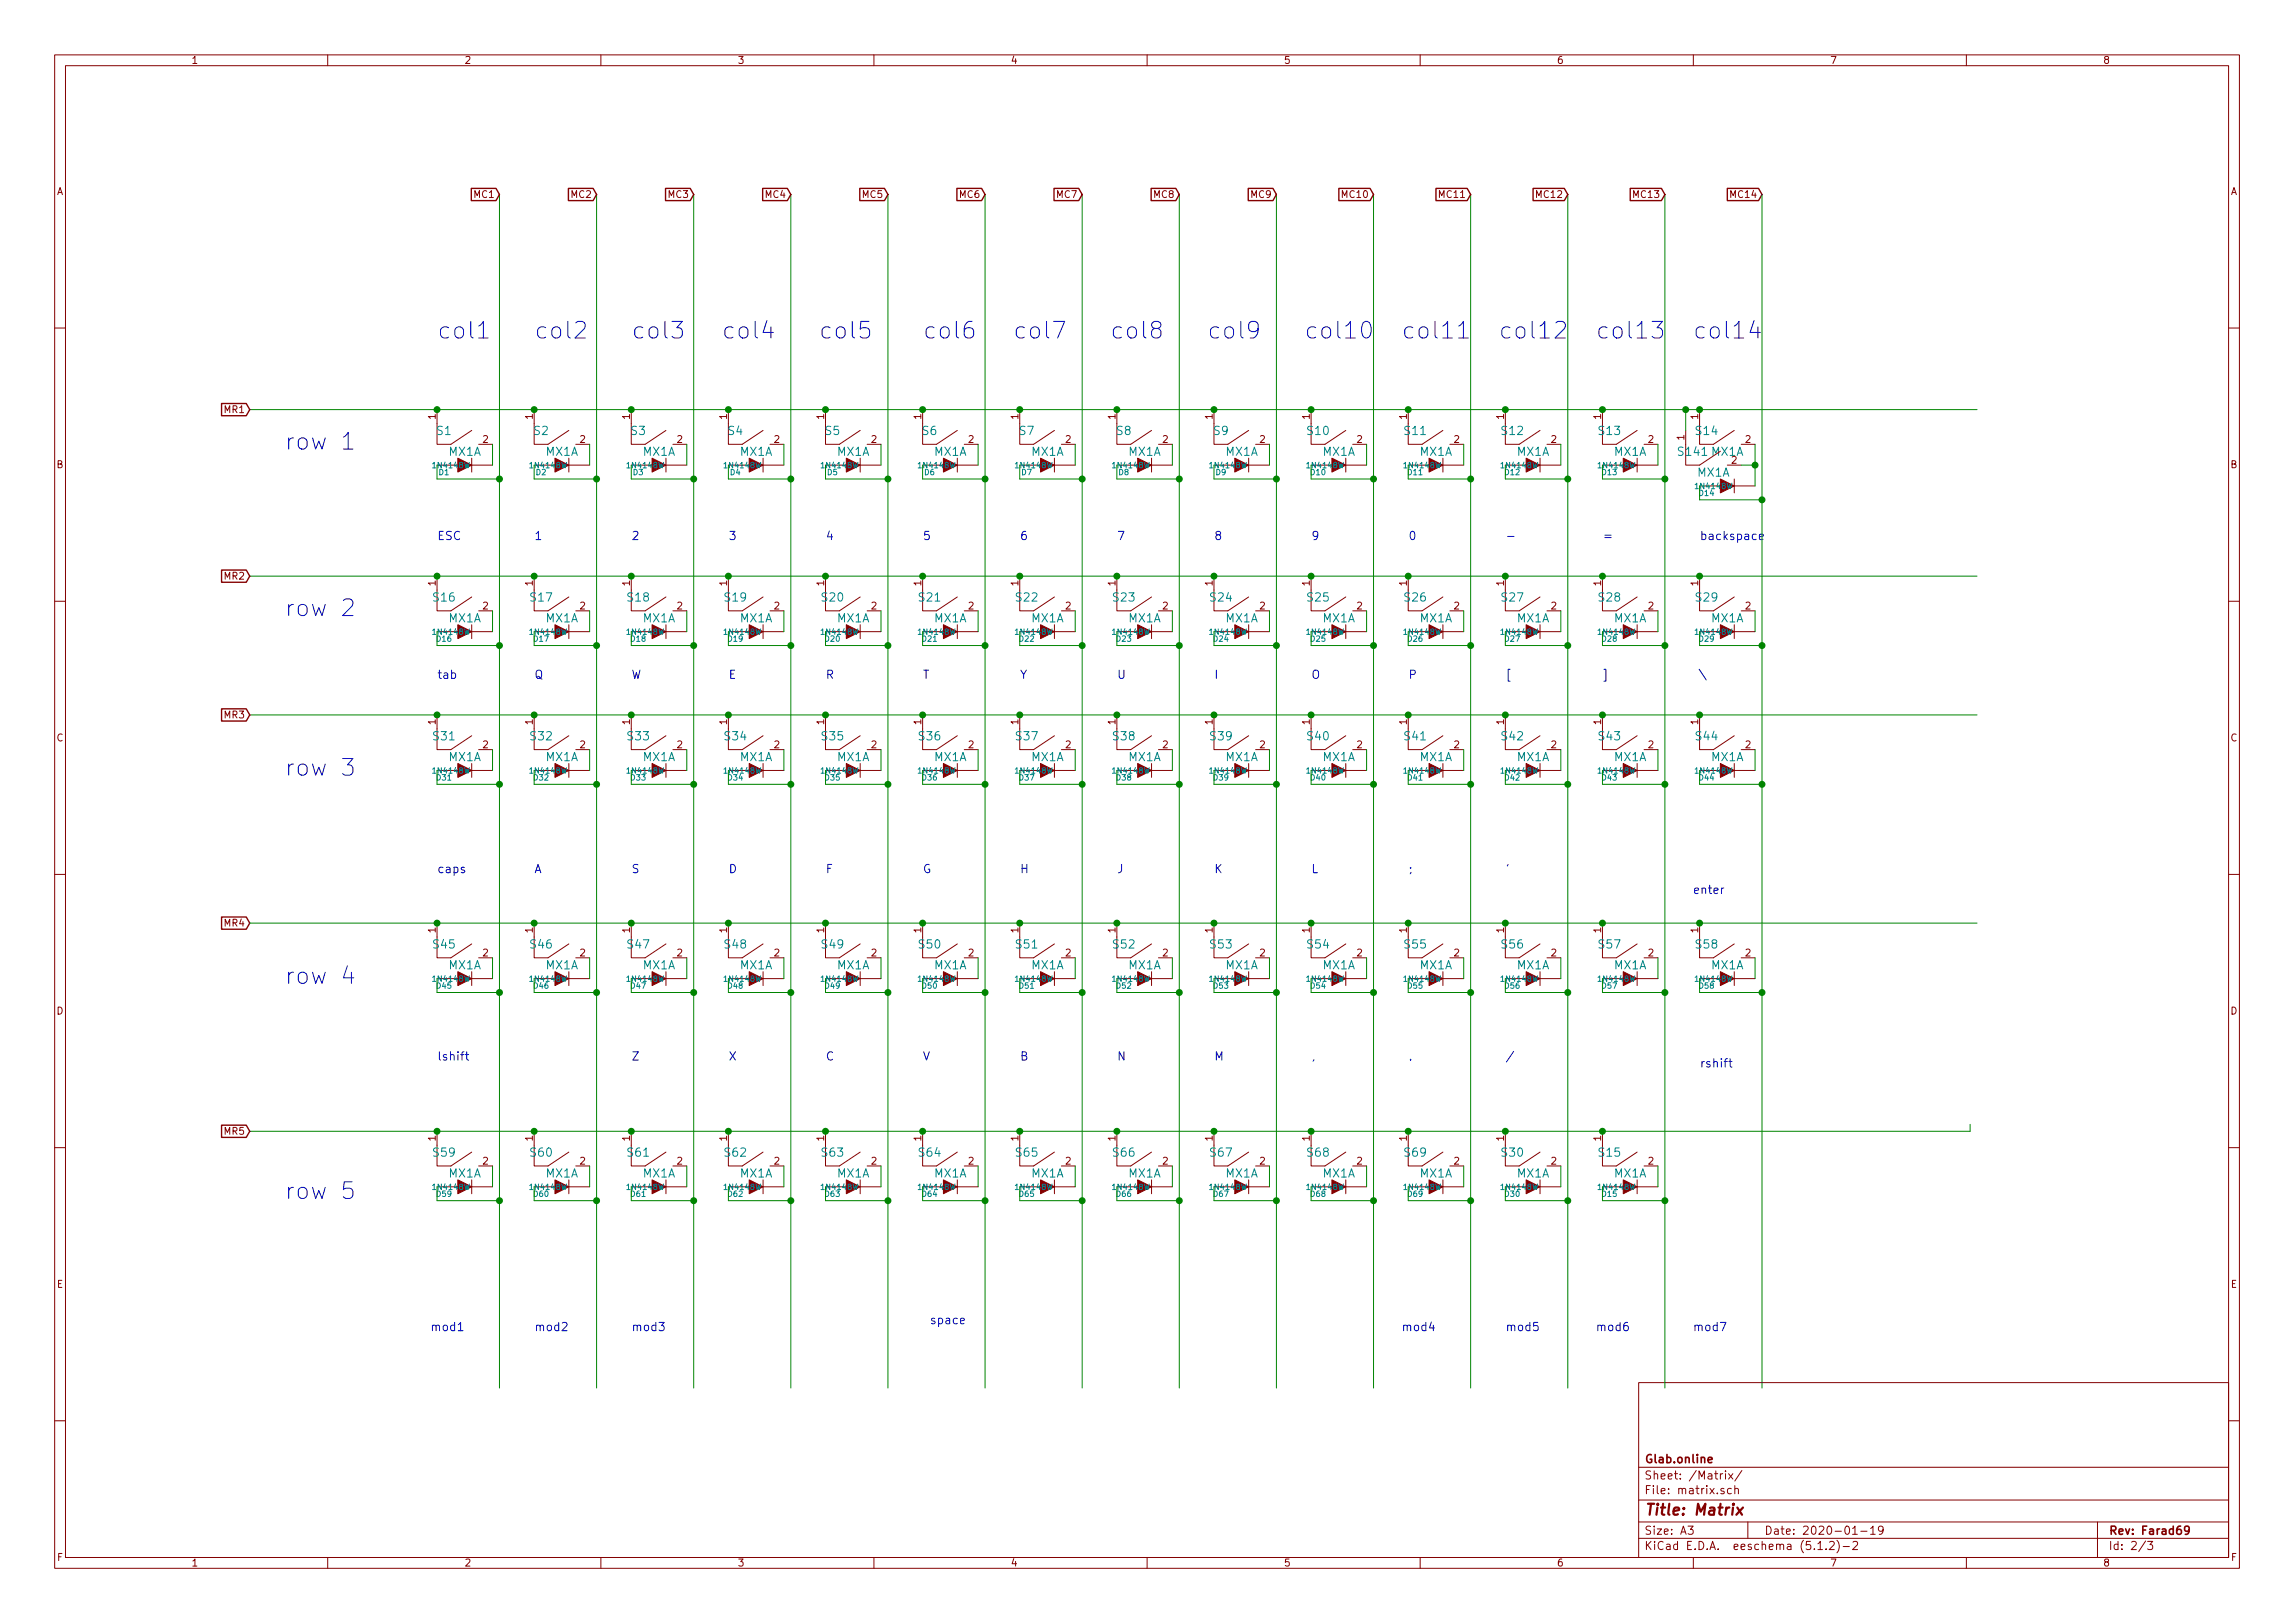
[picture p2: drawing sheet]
<svg xmlns="http://www.w3.org/2000/svg" width="420mm" height="297mm" viewBox="0 0 420 297" stroke-linecap="round" stroke-linejoin="round" font-family="sans-serif">
<defs><g id="words">
<g font-size="4.2" fill="#0000c2">
<text x="80" y="62">col1</text>
<text x="97.8" y="62">col2</text>
<text x="115.6" y="62">col3</text>
<text x="132.1" y="62">col4</text>
<text x="149.9" y="62">col5</text>
<text x="168.9" y="62">col6</text>
<text x="185.4" y="62">col7</text>
<text x="203.2" y="62">col8</text>
<text x="221" y="62">col9</text>
<text x="238.8" y="62">col10</text>
<text x="256.5" y="62">col11</text>
<text x="274.3" y="62">col12</text>
<text x="292.1" y="62">col13</text>
<text x="309.9" y="62">col14</text>
<text x="52.1" y="82.3">row 1</text>
<text x="52.1" y="112.8">row 2</text>
<text x="52.1" y="142">row 3</text>
<text x="52.1" y="180.1">row 4</text>
<text x="52.1" y="219.5">row 5</text>
</g>
<text font-size="2.8" fill="#840000" x="301" y="277.3">Title: Matrix</text>
<g font-size="2.1" fill="#008484">
<text x="80" y="79.6">S1</text>
<text x="82.1" y="83.4">MX1A</text>
<text x="97.8" y="79.6">S2</text>
<text x="99.9" y="83.4">MX1A</text>
<text x="115.5" y="79.6">S3</text>
<text x="117.7" y="83.4">MX1A</text>
<text x="133.3" y="79.6">S4</text>
<text x="135.5" y="83.4">MX1A</text>
<text x="151.1" y="79.6">S5</text>
<text x="153.3" y="83.4">MX1A</text>
<text x="168.9" y="79.6">S6</text>
<text x="171" y="83.4">MX1A</text>
<text x="186.7" y="79.6">S7</text>
<text x="188.8" y="83.4">MX1A</text>
<text x="204.4" y="79.6">S8</text>
<text x="206.6" y="83.4">MX1A</text>
<text x="222.2" y="79.6">S9</text>
<text x="224.4" y="83.4">MX1A</text>
<text x="239.4" y="79.6">S10</text>
<text x="242.2" y="83.4">MX1A</text>
<text x="257.2" y="79.6">S11</text>
<text x="259.9" y="83.4">MX1A</text>
<text x="275" y="79.6">S12</text>
<text x="277.7" y="83.4">MX1A</text>
<text x="292.8" y="79.6">S13</text>
<text x="295.5" y="83.4">MX1A</text>
<text x="307.4" y="83.4">S141 MX1A</text>
<text x="310.5" y="79.6">S14</text>
<text x="310.7" y="87.2">MX1A</text>
<text x="79.4" y="110.1">S16</text>
<text x="82.1" y="113.9">MX1A</text>
<text x="97.2" y="110.1">S17</text>
<text x="99.9" y="113.9">MX1A</text>
<text x="115" y="110.1">S18</text>
<text x="117.7" y="113.9">MX1A</text>
<text x="132.7" y="110.1">S19</text>
<text x="135.5" y="113.9">MX1A</text>
<text x="150.5" y="110.1">S20</text>
<text x="153.3" y="113.9">MX1A</text>
<text x="168.3" y="110.1">S21</text>
<text x="171" y="113.9">MX1A</text>
<text x="186.1" y="110.1">S22</text>
<text x="188.8" y="113.9">MX1A</text>
<text x="203.9" y="110.1">S23</text>
<text x="206.6" y="113.9">MX1A</text>
<text x="221.6" y="110.1">S24</text>
<text x="224.4" y="113.9">MX1A</text>
<text x="239.4" y="110.1">S25</text>
<text x="242.2" y="113.9">MX1A</text>
<text x="257.2" y="110.1">S26</text>
<text x="259.9" y="113.9">MX1A</text>
<text x="275" y="110.1">S27</text>
<text x="277.7" y="113.9">MX1A</text>
<text x="292.8" y="110.1">S28</text>
<text x="295.5" y="113.9">MX1A</text>
<text x="310.5" y="110.1">S29</text>
<text x="313.3" y="113.9">MX1A</text>
<text x="79.4" y="135.5">S31</text>
<text x="97.2" y="135.5">S32</text>
<text x="115" y="135.5">S33</text>
<text x="132.7" y="135.5">S34</text>
<text x="150.5" y="135.5">S35</text>
<text x="168.3" y="135.5">S36</text>
<text x="186.1" y="135.5">S37</text>
<text x="203.9" y="135.5">S38</text>
<text x="221.6" y="135.5">S39</text>
<text x="239.4" y="135.5">S40</text>
<text x="257.2" y="135.5">S41</text>
<text x="275" y="135.5">S42</text>
<text x="292.8" y="135.5">S43</text>
<text x="310.5" y="135.5">S44</text>
<text x="82.1" y="139.3">MX1A</text>
<text x="99.9" y="139.3">MX1A</text>
<text x="117.7" y="139.3">MX1A</text>
<text x="135.5" y="139.3">MX1A</text>
<text x="153.3" y="139.3">MX1A</text>
<text x="171" y="139.3">MX1A</text>
<text x="188.8" y="139.3">MX1A</text>
<text x="206.6" y="139.3">MX1A</text>
<text x="224.4" y="139.3">MX1A</text>
<text x="242.2" y="139.3">MX1A</text>
<text x="259.9" y="139.3">MX1A</text>
<text x="277.7" y="139.3">MX1A</text>
<text x="295.5" y="139.3">MX1A</text>
<text x="313.3" y="139.3">MX1A</text>
<text x="79.4" y="173.6">S45</text>
<text x="97.2" y="173.6">S46</text>
<text x="115" y="173.6">S47</text>
<text x="132.7" y="173.6">S48</text>
<text x="150.5" y="173.6">S49</text>
<text x="168.3" y="173.6">S50</text>
<text x="186.1" y="173.6">S51</text>
<text x="203.9" y="173.6">S52</text>
<text x="221.6" y="173.6">S53</text>
<text x="239.4" y="173.6">S54</text>
<text x="257.2" y="173.6">S55</text>
<text x="275" y="173.6">S56</text>
<text x="292.8" y="173.6">S57</text>
<text x="310.5" y="173.6">S58</text>
<text x="82.1" y="177.4">MX1A</text>
<text x="99.9" y="177.4">MX1A</text>
<text x="117.7" y="177.4">MX1A</text>
<text x="135.5" y="177.4">MX1A</text>
<text x="153.3" y="177.4">MX1A</text>
<text x="171" y="177.4">MX1A</text>
<text x="188.8" y="177.4">MX1A</text>
<text x="206.6" y="177.4">MX1A</text>
<text x="224.4" y="177.4">MX1A</text>
<text x="242.2" y="177.4">MX1A</text>
<text x="259.9" y="177.4">MX1A</text>
<text x="277.7" y="177.4">MX1A</text>
<text x="295.5" y="177.4">MX1A</text>
<text x="313.3" y="177.4">MX1A</text>
<text x="79.4" y="211.7">S59</text>
<text x="82.1" y="215.5">MX1A</text>
<text x="97.2" y="211.7">S60</text>
<text x="99.9" y="215.5">MX1A</text>
<text x="115" y="211.7">S61</text>
<text x="117.7" y="215.5">MX1A</text>
<text x="132.7" y="211.7">S62</text>
<text x="135.5" y="215.5">MX1A</text>
<text x="150.5" y="211.7">S63</text>
<text x="153.3" y="215.5">MX1A</text>
<text x="168.3" y="211.7">S64</text>
<text x="171" y="215.5">MX1A</text>
<text x="186.1" y="211.7">S65</text>
<text x="188.8" y="215.5">MX1A</text>
<text x="203.9" y="211.7">S66</text>
<text x="206.6" y="215.5">MX1A</text>
<text x="221.6" y="211.7">S67</text>
<text x="224.4" y="215.5">MX1A</text>
<text x="239.4" y="211.7">S68</text>
<text x="242.2" y="215.5">MX1A</text>
<text x="257.2" y="211.7">S69</text>
<text x="259.9" y="215.5">MX1A</text>
<text x="275" y="211.7">S30</text>
<text x="277.7" y="215.5">MX1A</text>
<text x="292.8" y="211.7">S15</text>
<text x="295.5" y="215.5">MX1A</text>
</g>
<g font-size="2.1" fill="#0000c2">
<text x="80" y="98.8">ESC</text>
<text x="97.8" y="98.8">1</text>
<text x="115.6" y="98.8">2</text>
<text x="133.3" y="98.8">3</text>
<text x="151.1" y="98.8">4</text>
<text x="168.9" y="98.8">5</text>
<text x="186.7" y="98.8">6</text>
<text x="204.5" y="98.8">7</text>
<text x="222.2" y="98.8">8</text>
<text x="240" y="98.8">9</text>
<text x="257.8" y="98.8">0</text>
<text x="293.4" y="98.8">=</text>
<text x="311.1" y="98.8">backspace</text>
<text x="80" y="124.2">tab</text>
<text x="97.8" y="124.2">Q</text>
<text x="115.6" y="124.2">W</text>
<text x="133.3" y="124.2">E</text>
<text x="151.1" y="124.2">R</text>
<text x="168.9" y="124.2">T</text>
<text x="186.7" y="124.2">Y</text>
<text x="204.5" y="124.2">U</text>
<text x="222.2" y="124.2">I</text>
<text x="240" y="124.2">O</text>
<text x="257.8" y="124.2">P</text>
<text x="275.6" y="124.2">[</text>
<text x="293.4" y="124.2">]</text>
<text x="311.1" y="124.2">\</text>
<text x="80" y="159.8">caps</text>
<text x="97.8" y="159.8">A</text>
<text x="115.6" y="159.8">S</text>
<text x="133.3" y="159.8">D</text>
<text x="151.1" y="159.8">F</text>
<text x="168.9" y="159.8">G</text>
<text x="186.7" y="159.8">H</text>
<text x="204.5" y="159.8">J</text>
<text x="222.2" y="159.8">K</text>
<text x="240" y="159.8">L</text>
<text x="257.8" y="159.8">;</text>
<text x="275.6" y="159.8">'</text>
<text x="309.9" y="163.6">enter</text>
<text x="80" y="194.1">lshift</text>
<text x="115.6" y="194.1">Z</text>
<text x="133.3" y="194.1">X</text>
<text x="151.1" y="194.1">C</text>
<text x="168.9" y="194.1">V</text>
<text x="186.7" y="194.1">B</text>
<text x="204.5" y="194.1">N</text>
<text x="222.2" y="194.1">M</text>
<text x="240" y="194.1">,</text>
<text x="257.8" y="194.1">.</text>
<text x="311.1" y="195.4">rshift</text>
<text x="78.7" y="243.6">mod1</text>
<text x="97.8" y="243.6">mod2</text>
<text x="115.6" y="243.6">mod3</text>
<text x="170.2" y="242.4">space</text>
<text x="256.5" y="243.6">mod4</text>
<text x="275.6" y="243.6">mod5</text>
<text x="292.1" y="243.6">mod6</text>
<text x="309.9" y="243.6">mod7</text>
</g>
<g font-size="2.1" fill="#840000">
<text x="301" y="267.8">Glab.online</text>
<text x="301" y="273.5">File: matrix.sch</text>
<text x="301" y="270.8">Sheet: /Matrix/</text>
<text x="301" y="280.9">Size: A3</text>
<text x="323" y="280.9">Date: 2020-01-19</text>
<text x="386" y="280.9">Rev: Farad69</text>
<text x="301" y="283.7">KiCad E.D.A. eeschema (5.1.2)-2</text>
<text x="386" y="283.7">Id: 2/3</text>
</g>
<g font-size="1.8" fill="#840000">
<text x="35" y="11.7">1</text>
<text x="85" y="11.7">2</text>
<text x="135" y="11.7">3</text>
<text x="185" y="11.7">4</text>
<text x="235" y="11.7">5</text>
<text x="285" y="11.7">6</text>
<text x="335" y="11.7">7</text>
<text x="385" y="11.7">8</text>
<text x="10.4" y="35.7">A</text>
<text x="408.4" y="35.7">A</text>
<text x="86.9" y="36.2">MC1</text>
<text x="104.7" y="36.2">MC2</text>
<text x="122.5" y="36.2">MC3</text>
<text x="140.3" y="36.2">MC4</text>
<text x="158" y="36.2">MC5</text>
<text x="175.8" y="36.2">MC6</text>
<text x="193.6" y="36.2">MC7</text>
<text x="211.4" y="36.2">MC8</text>
<text x="229.2" y="36.2">MC9</text>
<text x="245.9" y="36.2">MC10</text>
<text x="263.7" y="36.2">MC11</text>
<text x="281.5" y="36.2">MC12</text>
<text x="299.3" y="36.2">MC13</text>
<text x="317.1" y="36.2">MC14</text>
<text x="41.2" y="75.6">MR1</text>
<text x="79.8" y="76.7" transform="rotate(-90 79.8 76.7)">1</text>
<text x="97.5" y="76.7" transform="rotate(-90 97.5 76.7)">1</text>
<text x="115.3" y="76.7" transform="rotate(-90 115.3 76.7)">1</text>
<text x="133.1" y="76.7" transform="rotate(-90 133.1 76.7)">1</text>
<text x="150.9" y="76.7" transform="rotate(-90 150.9 76.7)">1</text>
<text x="168.7" y="76.7" transform="rotate(-90 168.7 76.7)">1</text>
<text x="186.4" y="76.7" transform="rotate(-90 186.4 76.7)">1</text>
<text x="204.2" y="76.7" transform="rotate(-90 204.2 76.7)">1</text>
<text x="222" y="76.7" transform="rotate(-90 222 76.7)">1</text>
<text x="239.8" y="76.7" transform="rotate(-90 239.8 76.7)">1</text>
<text x="257.6" y="76.7" transform="rotate(-90 257.6 76.7)">1</text>
<text x="275.3" y="76.7" transform="rotate(-90 275.3 76.7)">1</text>
<text x="293.1" y="76.7" transform="rotate(-90 293.1 76.7)">1</text>
<text x="310.9" y="76.7" transform="rotate(-90 310.9 76.7)">1</text>
<text x="88.4" y="81.1">2</text>
<text x="106.2" y="81.1">2</text>
<text x="124" y="81.1">2</text>
<text x="141.8" y="81.1">2</text>
<text x="159.5" y="81.1">2</text>
<text x="177.3" y="81.1">2</text>
<text x="195.1" y="81.1">2</text>
<text x="212.9" y="81.1">2</text>
<text x="230.7" y="81.1">2</text>
<text x="248.4" y="81.1">2</text>
<text x="266.2" y="81.1">2</text>
<text x="284" y="81.1">2</text>
<text x="301.8" y="81.1">2</text>
<text x="308.4" y="80.5" transform="rotate(-90 308.4 80.5)">1</text>
<text x="319.6" y="81.1">2</text>
<text x="10.4" y="85.7">B</text>
<text x="317" y="84.9">2</text>
<text x="408.4" y="85.7">B</text>
<text x="41.2" y="106.1">MR2</text>
<text x="79.8" y="107.2" transform="rotate(-90 79.8 107.2)">1</text>
<text x="97.5" y="107.2" transform="rotate(-90 97.5 107.2)">1</text>
<text x="115.3" y="107.2" transform="rotate(-90 115.3 107.2)">1</text>
<text x="133.1" y="107.2" transform="rotate(-90 133.1 107.2)">1</text>
<text x="150.9" y="107.2" transform="rotate(-90 150.9 107.2)">1</text>
<text x="168.7" y="107.2" transform="rotate(-90 168.7 107.2)">1</text>
<text x="186.4" y="107.2" transform="rotate(-90 186.4 107.2)">1</text>
<text x="204.2" y="107.2" transform="rotate(-90 204.2 107.2)">1</text>
<text x="222" y="107.2" transform="rotate(-90 222 107.2)">1</text>
<text x="239.8" y="107.2" transform="rotate(-90 239.8 107.2)">1</text>
<text x="257.6" y="107.2" transform="rotate(-90 257.6 107.2)">1</text>
<text x="275.3" y="107.2" transform="rotate(-90 275.3 107.2)">1</text>
<text x="293.1" y="107.2" transform="rotate(-90 293.1 107.2)">1</text>
<text x="310.9" y="107.2" transform="rotate(-90 310.9 107.2)">1</text>
<text x="88.4" y="111.5">2</text>
<text x="106.2" y="111.5">2</text>
<text x="124" y="111.5">2</text>
<text x="141.8" y="111.5">2</text>
<text x="159.5" y="111.5">2</text>
<text x="177.3" y="111.5">2</text>
<text x="195.1" y="111.5">2</text>
<text x="212.9" y="111.5">2</text>
<text x="230.7" y="111.5">2</text>
<text x="248.4" y="111.5">2</text>
<text x="266.2" y="111.5">2</text>
<text x="284" y="111.5">2</text>
<text x="301.8" y="111.5">2</text>
<text x="319.6" y="111.5">2</text>
<text x="41.2" y="131.5">MR3</text>
<text x="10.4" y="135.7">C</text>
<text x="79.8" y="132.6" transform="rotate(-90 79.8 132.6)">1</text>
<text x="88.4" y="136.9">2</text>
<text x="97.5" y="132.6" transform="rotate(-90 97.5 132.6)">1</text>
<text x="106.2" y="136.9">2</text>
<text x="115.3" y="132.6" transform="rotate(-90 115.3 132.6)">1</text>
<text x="124" y="136.9">2</text>
<text x="133.1" y="132.6" transform="rotate(-90 133.1 132.6)">1</text>
<text x="141.8" y="136.9">2</text>
<text x="150.9" y="132.6" transform="rotate(-90 150.9 132.6)">1</text>
<text x="159.5" y="136.9">2</text>
<text x="168.7" y="132.6" transform="rotate(-90 168.7 132.6)">1</text>
<text x="177.3" y="136.9">2</text>
<text x="186.4" y="132.6" transform="rotate(-90 186.4 132.6)">1</text>
<text x="195.1" y="136.9">2</text>
<text x="204.2" y="132.6" transform="rotate(-90 204.2 132.6)">1</text>
<text x="212.9" y="136.9">2</text>
<text x="222" y="132.6" transform="rotate(-90 222 132.6)">1</text>
<text x="230.7" y="136.9">2</text>
<text x="239.8" y="132.6" transform="rotate(-90 239.8 132.6)">1</text>
<text x="248.4" y="136.9">2</text>
<text x="257.6" y="132.6" transform="rotate(-90 257.6 132.6)">1</text>
<text x="266.2" y="136.9">2</text>
<text x="275.3" y="132.6" transform="rotate(-90 275.3 132.6)">1</text>
<text x="284" y="136.9">2</text>
<text x="293.1" y="132.6" transform="rotate(-90 293.1 132.6)">1</text>
<text x="301.8" y="136.9">2</text>
<text x="310.9" y="132.6" transform="rotate(-90 310.9 132.6)">1</text>
<text x="319.6" y="136.9">2</text>
<text x="408.4" y="135.7">C</text>
<text x="41.2" y="169.6">MR4</text>
<text x="79.8" y="170.7" transform="rotate(-90 79.8 170.7)">1</text>
<text x="97.5" y="170.7" transform="rotate(-90 97.5 170.7)">1</text>
<text x="115.3" y="170.7" transform="rotate(-90 115.3 170.7)">1</text>
<text x="133.1" y="170.7" transform="rotate(-90 133.1 170.7)">1</text>
<text x="150.9" y="170.7" transform="rotate(-90 150.9 170.7)">1</text>
<text x="168.7" y="170.7" transform="rotate(-90 168.7 170.7)">1</text>
<text x="186.4" y="170.7" transform="rotate(-90 186.4 170.7)">1</text>
<text x="204.2" y="170.7" transform="rotate(-90 204.2 170.7)">1</text>
<text x="222" y="170.7" transform="rotate(-90 222 170.7)">1</text>
<text x="239.8" y="170.7" transform="rotate(-90 239.8 170.7)">1</text>
<text x="257.6" y="170.7" transform="rotate(-90 257.6 170.7)">1</text>
<text x="275.3" y="170.7" transform="rotate(-90 275.3 170.7)">1</text>
<text x="293.1" y="170.7" transform="rotate(-90 293.1 170.7)">1</text>
<text x="310.9" y="170.7" transform="rotate(-90 310.9 170.7)">1</text>
<text x="88.4" y="175">2</text>
<text x="106.2" y="175">2</text>
<text x="124" y="175">2</text>
<text x="141.8" y="175">2</text>
<text x="159.5" y="175">2</text>
<text x="177.3" y="175">2</text>
<text x="195.1" y="175">2</text>
<text x="212.9" y="175">2</text>
<text x="230.7" y="175">2</text>
<text x="248.4" y="175">2</text>
<text x="266.2" y="175">2</text>
<text x="284" y="175">2</text>
<text x="301.8" y="175">2</text>
<text x="319.6" y="175">2</text>
<text x="10.4" y="185.7">D</text>
<text x="408.4" y="185.7">D</text>
<text x="41.2" y="207.7">MR5</text>
<text x="79.8" y="208.8" transform="rotate(-90 79.8 208.8)">1</text>
<text x="97.5" y="208.8" transform="rotate(-90 97.5 208.8)">1</text>
<text x="115.3" y="208.8" transform="rotate(-90 115.3 208.8)">1</text>
<text x="133.1" y="208.8" transform="rotate(-90 133.1 208.8)">1</text>
<text x="150.9" y="208.8" transform="rotate(-90 150.9 208.8)">1</text>
<text x="168.7" y="208.8" transform="rotate(-90 168.7 208.8)">1</text>
<text x="186.4" y="208.8" transform="rotate(-90 186.4 208.8)">1</text>
<text x="204.2" y="208.8" transform="rotate(-90 204.2 208.8)">1</text>
<text x="222" y="208.8" transform="rotate(-90 222 208.8)">1</text>
<text x="239.8" y="208.8" transform="rotate(-90 239.8 208.8)">1</text>
<text x="257.6" y="208.8" transform="rotate(-90 257.6 208.8)">1</text>
<text x="275.3" y="208.8" transform="rotate(-90 275.3 208.8)">1</text>
<text x="293.1" y="208.8" transform="rotate(-90 293.1 208.8)">1</text>
<text x="88.4" y="213.1">2</text>
<text x="106.2" y="213.1">2</text>
<text x="124" y="213.1">2</text>
<text x="141.8" y="213.1">2</text>
<text x="159.5" y="213.1">2</text>
<text x="177.3" y="213.1">2</text>
<text x="195.1" y="213.1">2</text>
<text x="212.9" y="213.1">2</text>
<text x="230.7" y="213.1">2</text>
<text x="248.4" y="213.1">2</text>
<text x="266.2" y="213.1">2</text>
<text x="284" y="213.1">2</text>
<text x="301.8" y="213.1">2</text>
<text x="10.4" y="235.7">E</text>
<text x="408.4" y="235.7">E</text>
<text x="10.5" y="285.7">F</text>
<text x="35" y="286.7">1</text>
<text x="85" y="286.7">2</text>
<text x="135" y="286.7">3</text>
<text x="185" y="286.7">4</text>
<text x="235" y="286.7">5</text>
<text x="285" y="286.7">6</text>
<text x="335" y="286.7">7</text>
<text x="385" y="286.7">8</text>
<text x="408.5" y="285.7">F</text>
</g>
<g font-size="1.4" fill="#008484">
<text x="79.4" y="85.7">1N4148W</text>
<text x="80.4" y="87">D1</text>
<text x="97.2" y="85.7">1N4148W</text>
<text x="98.2" y="87">D2</text>
<text x="115" y="85.7">1N4148W</text>
<text x="116" y="87">D3</text>
<text x="132.7" y="85.7">1N4148W</text>
<text x="133.7" y="87">D4</text>
<text x="150.5" y="85.7">1N4148W</text>
<text x="151.5" y="87">D5</text>
<text x="168.3" y="85.7">1N4148W</text>
<text x="169.3" y="87">D6</text>
<text x="186.1" y="85.7">1N4148W</text>
<text x="187.1" y="87">D7</text>
<text x="203.9" y="85.7">1N4148W</text>
<text x="204.9" y="87">D8</text>
<text x="221.6" y="85.7">1N4148W</text>
<text x="222.6" y="87">D9</text>
<text x="239.4" y="85.7">1N4148W</text>
<text x="240" y="87">D10</text>
<text x="257.2" y="85.7">1N4148W</text>
<text x="257.8" y="87">D11</text>
<text x="275" y="85.7">1N4148W</text>
<text x="275.6" y="87">D12</text>
<text x="292.8" y="85.7">1N4148W</text>
<text x="293.3" y="87">D13</text>
<text x="310.5" y="89.5">1N4148W</text>
<text x="311.1" y="90.8">D14</text>
<text x="79.4" y="116.2">1N4148W</text>
<text x="80" y="117.4">D16</text>
<text x="97.2" y="116.2">1N4148W</text>
<text x="97.8" y="117.4">D17</text>
<text x="115" y="116.2">1N4148W</text>
<text x="115.5" y="117.4">D18</text>
<text x="132.7" y="116.2">1N4148W</text>
<text x="133.3" y="117.4">D19</text>
<text x="150.5" y="116.2">1N4148W</text>
<text x="151.1" y="117.4">D20</text>
<text x="168.3" y="116.2">1N4148W</text>
<text x="168.9" y="117.4">D21</text>
<text x="186.1" y="116.2">1N4148W</text>
<text x="186.7" y="117.4">D22</text>
<text x="203.9" y="116.2">1N4148W</text>
<text x="204.4" y="117.4">D23</text>
<text x="221.6" y="116.2">1N4148W</text>
<text x="222.2" y="117.4">D24</text>
<text x="239.4" y="116.2">1N4148W</text>
<text x="240" y="117.4">D25</text>
<text x="257.2" y="116.2">1N4148W</text>
<text x="257.8" y="117.4">D26</text>
<text x="275" y="116.2">1N4148W</text>
<text x="275.6" y="117.4">D27</text>
<text x="292.8" y="116.2">1N4148W</text>
<text x="293.3" y="117.4">D28</text>
<text x="310.5" y="116.2">1N4148W</text>
<text x="311.1" y="117.4">D29</text>
<text x="79.4" y="141.6">1N4148W</text>
<text x="80" y="142.8">D31</text>
<text x="97.2" y="141.6">1N4148W</text>
<text x="97.8" y="142.8">D32</text>
<text x="115" y="141.6">1N4148W</text>
<text x="115.5" y="142.8">D33</text>
<text x="132.7" y="141.6">1N4148W</text>
<text x="133.3" y="142.8">D34</text>
<text x="150.5" y="141.6">1N4148W</text>
<text x="151.1" y="142.8">D35</text>
<text x="168.3" y="141.6">1N4148W</text>
<text x="168.9" y="142.8">D36</text>
<text x="186.1" y="141.6">1N4148W</text>
<text x="186.7" y="142.8">D37</text>
<text x="203.9" y="141.6">1N4148W</text>
<text x="204.4" y="142.8">D38</text>
<text x="221.6" y="141.6">1N4148W</text>
<text x="222.2" y="142.8">D39</text>
<text x="239.4" y="141.6">1N4148W</text>
<text x="240" y="142.8">D40</text>
<text x="257.2" y="141.6">1N4148W</text>
<text x="257.8" y="142.8">D41</text>
<text x="275" y="141.6">1N4148W</text>
<text x="275.6" y="142.8">D42</text>
<text x="292.8" y="141.6">1N4148W</text>
<text x="293.3" y="142.8">D43</text>
<text x="310.5" y="141.6">1N4148W</text>
<text x="311.1" y="142.8">D44</text>
<text x="79.4" y="179.7">1N4148W</text>
<text x="97.2" y="179.7">1N4148W</text>
<text x="115" y="179.7">1N4148W</text>
<text x="132.7" y="179.7">1N4148W</text>
<text x="150.5" y="179.7">1N4148W</text>
<text x="168.3" y="179.7">1N4148W</text>
<text x="186.1" y="179.7">1N4148W</text>
<text x="203.9" y="179.7">1N4148W</text>
<text x="221.6" y="179.7">1N4148W</text>
<text x="239.4" y="179.7">1N4148W</text>
<text x="257.2" y="179.7">1N4148W</text>
<text x="275" y="179.7">1N4148W</text>
<text x="292.8" y="179.7">1N4148W</text>
<text x="310.5" y="179.7">1N4148W</text>
<text x="80" y="180.9">D45</text>
<text x="97.8" y="180.9">D46</text>
<text x="115.5" y="180.9">D47</text>
<text x="133.3" y="180.9">D48</text>
<text x="151.1" y="180.9">D49</text>
<text x="168.9" y="180.9">D50</text>
<text x="186.7" y="180.9">D51</text>
<text x="204.4" y="180.9">D52</text>
<text x="222.2" y="180.9">D53</text>
<text x="240" y="180.9">D54</text>
<text x="257.8" y="180.9">D55</text>
<text x="275.6" y="180.9">D56</text>
<text x="293.3" y="180.9">D57</text>
<text x="311.1" y="180.9">D58</text>
<text x="79.4" y="217.8">1N4148W</text>
<text x="80" y="219">D59</text>
<text x="97.2" y="217.8">1N4148W</text>
<text x="97.8" y="219">D60</text>
<text x="115" y="217.8">1N4148W</text>
<text x="115.5" y="219">D61</text>
<text x="132.7" y="217.8">1N4148W</text>
<text x="133.3" y="219">D62</text>
<text x="150.5" y="217.8">1N4148W</text>
<text x="151.1" y="219">D63</text>
<text x="168.3" y="217.8">1N4148W</text>
<text x="168.9" y="219">D64</text>
<text x="186.1" y="217.8">1N4148W</text>
<text x="186.7" y="219">D65</text>
<text x="203.9" y="217.8">1N4148W</text>
<text x="204.4" y="219">D66</text>
<text x="221.6" y="217.8">1N4148W</text>
<text x="222.2" y="219">D67</text>
<text x="239.4" y="217.8">1N4148W</text>
<text x="240" y="219">D68</text>
<text x="257.2" y="217.8">1N4148W</text>
<text x="257.8" y="219">D69</text>
<text x="275" y="217.8">1N4148W</text>
<text x="275.6" y="219">D30</text>
<text x="292.8" y="217.8">1N4148W</text>
<text x="293.3" y="219">D15</text>
</g>
</g></defs>
<g fill="none" stroke="#840000" stroke-width=".18">
<path d="M10 10h400v277h-400zM12 12h396v273.1h-396zM60 10v2M110 10v2M160 10v2M210 10v2M260 10v2M310 10v2M360 10v2M10 60h2M80 75v6.3h2.5l3.9-2.5M97.8 75v6.3h2.5l3.8-2.5"/>
<path d="M115.6 75v6.3h2.5l3.8-2.5M133.3 75v6.3h2.6l3.8-2.5M151.1 75v6.3h2.6l3.8-2.5M168.9 75v6.3h2.5l3.9-2.5M186.7 75v6.3h2.5l3.8-2.5M204.5 75v6.3h2.5l3.8-2.5M222.2 75v6.3h2.6l3.8-2.5M240 75v6.3h2.6l3.8-2.5M257.8 75v6.3h2.5l3.9-2.5M275.6 75v6.3h2.5l3.8-2.5M293.4 75v6.3h2.5l3.8-2.5M308.6 78.8v6.3h2.5l3.9-2.5"/>
<path d="M311.1 75v6.3h2.6l3.8-2.5M408 60h2M80 85.1h3.8M86.4 85.1h3.8M86.4 83.9v2.5M87.6 81.3h2.6M97.8 85.1h3.8M104.1 83.9v2.5M104.1 85.1h3.8M105.4 81.3h2.5M115.6 85.1h3.8M121.9 85.1h3.8"/>
<path d="M121.9 83.9v2.5M123.2 81.3h2.5M133.3 85.1h3.9M139.7 85.1h3.8M139.7 83.9v2.5M141 81.3h2.5M151.1 85.1h3.8M157.5 85.1h3.8M157.5 83.9v2.5M158.7 81.3h2.6M168.9 85.1h3.8M175.3 85.1h3.8"/>
<path d="M175.3 83.9v2.5M176.5 81.3h2.6M186.7 85.1h3.8M193 85.1h3.8M193 83.9v2.5M194.3 81.3h2.5M204.5 85.1h3.8M210.8 85.1h3.8M210.8 83.9v2.5M212.1 81.3h2.5M222.2 85.1h3.9M228.6 85.1h3.8"/>
<path d="M228.6 83.9v2.5M229.9 81.3h2.5M240 85.1h3.8M246.4 85.1h3.8M246.4 83.9v2.5M247.6 81.3h2.6M257.8 85.1h3.8M264.2 85.1h3.8M264.2 83.9v2.5M265.4 81.3h2.6M275.6 85.1h3.8M281.9 85.1h3.8"/>
<path d="M281.9 83.9v2.5M283.2 81.3h2.5M293.4 85.1h3.8M299.7 85.1h3.8M299.7 83.9v2.5M301 81.3h2.5M311.1 88.9h3.9M316.2 85.1h2.6M317.5 87.7v2.5M317.5 88.9h3.8M318.8 81.3h2.5M10 110h2"/>
<path d="M80 105.4v6.4h2.5l3.9-2.5M80 115.6h3.8M86.4 114.3v2.6M86.4 115.6h3.8M87.6 111.8h2.6M97.8 105.4v6.4h2.5l3.8-2.5M97.8 115.6h3.8M104.1 114.3v2.6M104.1 115.6h3.8M105.4 111.8h2.5M115.6 105.4v6.4h2.5l3.8-2.5M115.6 115.6h3.8"/>
<path d="M121.9 114.3v2.6M121.9 115.6h3.8M123.2 111.8h2.5M133.3 105.4v6.4h2.6l3.8-2.5M133.3 115.6h3.9M139.7 115.6h3.8M139.7 114.3v2.6M141 111.8h2.5M151.1 105.4v6.4h2.6l3.8-2.5M151.1 115.6h3.8M157.5 115.6h3.8M157.5 114.3v2.6"/>
<path d="M158.7 111.8h2.6M168.9 105.4v6.4h2.5l3.9-2.5M168.9 115.6h3.8M175.3 115.6h3.8M175.3 114.3v2.6M176.5 111.8h2.6M186.7 105.4v6.4h2.5l3.8-2.5M186.7 115.6h3.8M193 115.6h3.8M193 114.3v2.6M194.3 111.8h2.5M204.5 105.4v6.4h2.5l3.8-2.5"/>
<path d="M204.5 115.6h3.8M210.8 115.6h3.8M210.8 114.3v2.6M212.1 111.8h2.5M222.2 105.4v6.4h2.6l3.8-2.5M222.2 115.6h3.9M228.6 115.6h3.8M228.6 114.3v2.6M229.9 111.8h2.5M240 105.4v6.4h2.6l3.8-2.5M240 115.6h3.8M246.4 115.6h3.8"/>
<path d="M246.4 114.3v2.6M247.6 111.8h2.6M257.8 105.4v6.4h2.5l3.9-2.5M257.8 115.6h3.8M264.2 115.6h3.8M264.2 114.3v2.6M265.4 111.8h2.6M275.6 105.4v6.4h2.5l3.8-2.5M275.6 115.6h3.8M281.9 115.6h3.8M281.9 114.3v2.6M283.2 111.8h2.5"/>
<path d="M293.4 105.4v6.4h2.5l3.8-2.5M293.4 115.6h3.8M299.7 115.6h3.8M299.7 114.3v2.6M301 111.8h2.5M311.1 105.4v6.4h2.6l3.8-2.5M311.1 115.6h3.9M317.5 115.6h3.8M317.5 114.3v2.6M318.8 111.8h2.5M408 110h2M80 130.8v6.4h2.5l3.9-2.5"/>
<path d="M86.4 139.7v2.6M87.6 137.2h2.6M97.8 130.8v6.4h2.5l3.8-2.5M104.1 139.7v2.6M105.4 137.2h2.5M115.6 130.8v6.4h2.5l3.8-2.5M121.9 139.7v2.6M123.2 137.2h2.5M133.3 130.8v6.4h2.6l3.8-2.5M139.7 139.7v2.6M141 137.2h2.5M151.1 130.8v6.4h2.6l3.8-2.5"/>
<path d="M157.5 139.7v2.6M158.7 137.2h2.6M168.9 130.8v6.4h2.5l3.9-2.5M175.3 139.7v2.6M176.5 137.2h2.6M186.7 130.8v6.4h2.5l3.8-2.5M193 139.7v2.6M194.3 137.2h2.5M204.5 130.8v6.4h2.5l3.8-2.5M210.8 139.7v2.6M212.1 137.2h2.5M222.2 130.8v6.4h2.6l3.8-2.5"/>
<path d="M228.6 139.7v2.6M229.9 137.2h2.5M240 130.8v6.4h2.6l3.8-2.5M246.4 139.7v2.6M247.6 137.2h2.6M257.8 130.8v6.4h2.5l3.9-2.5M264.2 139.7v2.6M265.4 137.2h2.6M275.6 130.8v6.4h2.5l3.8-2.5M281.9 139.7v2.6M283.2 137.2h2.5M293.4 130.8v6.4h2.5l3.8-2.5"/>
<path d="M299.7 139.7v2.6M301 137.2h2.5M311.1 130.8v6.4h2.6l3.8-2.5M317.5 139.7v2.6M318.8 137.2h2.5M80 141h3.8M86.4 141h3.8M97.8 141h3.8M104.1 141h3.8M115.6 141h3.8M121.9 141h3.8M133.3 141h3.9"/>
<path d="M139.7 141h3.8M151.1 141h3.8M157.5 141h3.8M168.9 141h3.8M175.3 141h3.8M186.7 141h3.8M193 141h3.8M204.5 141h3.8M210.8 141h3.8M222.2 141h3.9M228.6 141h3.8M240 141h3.8"/>
<path d="M246.4 141h3.8M257.8 141h3.8M264.2 141h3.8M275.6 141h3.8M281.9 141h3.8M293.4 141h3.8M299.7 141h3.8M311.1 141h3.9M317.5 141h3.8M10 160h2M80 168.9v6.4h2.5l3.9-2.5M80 179.1h3.8"/>
<path d="M86.4 177.8v2.6M86.4 179.1h3.8M87.6 175.3h2.6M97.8 168.9v6.4h2.5l3.8-2.5M97.8 179.1h3.8M104.1 177.8v2.6M104.1 179.1h3.8M105.4 175.3h2.5M115.6 168.9v6.4h2.5l3.8-2.5M115.6 179.1h3.8M121.9 177.8v2.6M121.9 179.1h3.8"/>
<path d="M123.2 175.3h2.5M133.3 168.9v6.4h2.6l3.8-2.5M133.3 179.1h3.9M139.7 179.1h3.8M139.7 177.8v2.6M141 175.3h2.5M151.1 168.9v6.4h2.6l3.8-2.5M151.1 179.1h3.8M157.5 179.1h3.8M157.5 177.8v2.6M158.7 175.3h2.6M168.9 168.9v6.4h2.5l3.9-2.5"/>
<path d="M168.9 179.1h3.8M175.3 179.1h3.8M175.3 177.8v2.6M176.5 175.3h2.6M186.7 168.9v6.4h2.5l3.8-2.5M186.7 179.1h3.8M193 179.1h3.8M193 177.8v2.6M194.3 175.3h2.5M204.5 168.9v6.4h2.5l3.8-2.5M204.5 179.1h3.8M210.8 179.1h3.8"/>
<path d="M210.8 177.8v2.6M212.1 175.3h2.5M222.2 168.9v6.4h2.6l3.8-2.5M222.2 179.1h3.9M228.6 179.1h3.8M228.6 177.8v2.6M229.9 175.3h2.5M240 168.9v6.4h2.6l3.8-2.5M240 179.1h3.8M246.4 179.1h3.8M246.4 177.8v2.6M247.6 175.3h2.6"/>
<path d="M257.8 168.9v6.4h2.5l3.9-2.5M257.8 179.1h3.8M264.2 179.1h3.8M264.2 177.8v2.6M265.4 175.3h2.6M275.6 168.9v6.4h2.5l3.8-2.5M275.6 179.1h3.8M281.9 179.1h3.8M281.9 177.8v2.6M283.2 175.3h2.5M293.4 168.9v6.4h2.5l3.8-2.5M293.4 179.1h3.8"/>
<path d="M299.7 179.1h3.8M299.7 177.8v2.6M301 175.3h2.5M311.1 168.9v6.4h2.6l3.8-2.5M311.1 179.1h3.9M317.5 179.1h3.8M317.5 177.8v2.6M318.8 175.3h2.5M408 160h2M10 210h2M80 207v6.4h2.5l3.9-2.5M80 217.2h3.8"/>
<path d="M86.4 215.9v2.6M86.4 217.2h3.8M87.6 213.4h2.6M97.8 207v6.4h2.5l3.8-2.5M97.8 217.2h3.8M104.1 215.9v2.6M104.1 217.2h3.8M105.4 213.4h2.5M115.6 207v6.4h2.5l3.8-2.5M115.6 217.2h3.8M121.9 215.9v2.6M121.9 217.2h3.8"/>
<path d="M123.2 213.4h2.5M133.3 207v6.4h2.6l3.8-2.5M133.3 217.2h3.9M139.7 215.9v2.6M139.7 217.2h3.8M141 213.4h2.5M151.1 207v6.4h2.6l3.8-2.5M151.1 217.2h3.8M157.5 215.9v2.6M157.5 217.2h3.8M158.7 213.4h2.6M168.9 207v6.4h2.5l3.9-2.5"/>
<path d="M168.9 217.2h3.8M175.3 215.9v2.6M175.3 217.2h3.8M176.5 213.4h2.6M186.7 207v6.4h2.5l3.8-2.5M186.7 217.2h3.8M193 215.9v2.6M193 217.2h3.8M194.3 213.4h2.5M204.5 207v6.4h2.5l3.8-2.5M204.5 217.2h3.8M210.8 215.9v2.6"/>
<path d="M210.8 217.2h3.8M212.1 213.4h2.5M222.2 207v6.4h2.6l3.8-2.5M222.2 217.2h3.9M228.6 215.9v2.6M228.6 217.2h3.8M229.9 213.4h2.5M240 207v6.4h2.6l3.8-2.5M240 217.2h3.8M246.4 215.9v2.6M246.4 217.2h3.8M247.6 213.4h2.6"/>
<path d="M257.8 207v6.4h2.5l3.9-2.5M257.8 217.2h3.8M264.2 215.9v2.6M264.2 217.2h3.8M265.4 213.4h2.6M275.6 207v6.4h2.5l3.8-2.5M275.6 217.2h3.8M281.9 215.9v2.6M281.9 217.2h3.8M283.2 213.4h2.5M293.4 207v6.4h2.5l3.8-2.5M293.4 217.2h3.8"/>
<path d="M299.7 215.9v2.6M299.7 217.2h3.8M301 213.4h2.5M408 210h2M300 253h108v32.1h-108zM10 260h2M300 278.5h108M300 274.5h108M300 268.5h108M309 279.3h1l-.5 .6 .4 .1v.7l-.2 .1-.7-.1M315.4 269.7l-.4 .3M315.6 272.5a.37 .37 0 0 0-.6 .1l.1 .2 .5 .2 .1 .1-.2 .3-.5-.1"/>
<path d="M315.9 269.2v.2M315.9 269.7v1M316.5 269.7l.7 1M317 272.5l-.5-.1-.2 .3v.6l.2 .1 .5-.1M317.2 269.7l-.7 1M317.6 272.5h.1a.37 .37 0 0 1 .6 .1v.8M317.6 271.9v1.5M318.9 269.1l-1.3 2M320 278.5v3M342.5 279.7l.4-.4v1.5M344.8 279.9l-.4 .3h-.2l-.3-.3v-.3l.1-.2 .4-.1 .3 .2a1.13 1.13 0 0 1-.3 1.2l-.4 .1M384 278.5v6.6"/>
<path d="M408 260h2M60 285.1v1.9M110 285.1v1.9M160 285.1v1.9M210 285.1v1.9M260 285.1v1.9M300 281.5h108M310 285.1v1.9M332.8 282.5l.4-.4v1.5M332.8 283.6h.9M334.3 283.5v.1M334.9 282.3l.3-.2h.3l.3 .4-.9 1.1h.9"/>
<path d="M336.3 281.9a1.71 1.71 0 0 1 0 2.3M337.4 283h1.2M339.2 280.8h.8M339.2 282.3l.2-.2h.4l.2 .2 .1 .2-.1 .2-.8 .9h.9M340.7 280.2h1.1M342.5 280.8h.8M360 285.1v1.9M392.8 282l-1.3 2M393.2 282.1h.9l-.5 .6 .4 .1v.7l-.2 .1-.6-.1"/>
</g>
<path d="M312.7 267.2l.8-.1-.1-.3-.4-.1-.3 .2 .1 .7h.6M400.8 279.9l-.3 .3h-.4l-.2-.3 .2-.5 .4-.1 .2 .2a1.19 1.19 0 0 1-.2 1.2l-.4 .1" fill="none" stroke="#840000" stroke-width=".3"/>
<path d="M318.1 275.9l.8 1.3M319.1 275.9l-1.2 1.3" fill="none" stroke="#840000" stroke-width=".41"/>
<g fill="none" stroke="#0000c2" stroke-width=".18">
<path d="M87.6 59.7l.6-.5 .3-.4v3.1M105.4 59.1l.4-.3h.8a.8 .8 0 0 1 .4 1.3l-1.7 1.8h1.8M123 58.8h1.9l-1 1.2a.79 .79 0 0 1 1 .5v.8l-.3 .4-.3 .2h-.8l-.5-.3M140.4 58.7l-.7 2.1h1.9M159.1 58.8h-1.5l-.1 1.5 .4-.3 1 .1 .3 .4-.1 1.1-.5 .3h-.7l-.4-.3M178 58.8a1.22 1.22 0 0 0-1.5 1.3v1.2l.2 .3a.96 .96 0 0 0 1.4 0l.2-.3-.2-1a1.01 1.01 0 0 0-1.4 0l-.2 .2M192.9 58.8h2l-1.3 3.1M249.6 59.1a.74 .74 0 0 1 .7-.3 .74 .74 0 0 1 .6 .6 1.79 1.79 0 0 1-.6 2.5 .77 .77 0 0 1-.9-.6 2.67 2.67 0 0 1 .2-2.2zM267.1 59.7l.5-.5 .3-.4v3.1M284.8 59.1l.5-.3h.7a.81 .81 0 0 1 .4 1.3l-1.7 1.8h1.9M302.5 58.8h1.9l-1 1.2a.82 .82 0 0 1 1 .5v.8l-.6 .6h-.9l-.4-.3M321.1 58.7l-.7 2.1h1.9"/>
<path d="M321.8 59.8v2.1M62.9 80l.3-.2 .6-.7v3.1M87.6 61.9h1.8M211.4 60.1a.65 .65 0 0 1-.6-.6 .65 .65 0 0 1 .6-.7h.6a.65 .65 0 0 1 .6 .7 .65 .65 0 0 1-.6 .6h-.6l-.5 .3-.1 .3 .1 .9a.96 .96 0 0 0 1.5 0l.1-.9-.1-.3-.4-.3M230.3 60.1l-.1 .3a1.01 1.01 0 0 1-1.5 0l-.1-.3 .1-1a1.01 1.01 0 0 1 1.5 0 2.54 2.54 0 0 1-.5 2.6l-.2 .2h-.6M267.1 61.9h1.7M62.9 82.2h1.7M276 98.2h1.2M322.1 98.3l.7-.2v-.3h-.5l-.2 .2 .1 .7h.6M62.9 109.9l.4-.3h.7a.81 .81 0 0 1 .5 1.3l-1.8 1.8h1.9M62.7 138.8h1.9l-1 1.2a.79 .79 0 0 1 1 .5v.8l-.3 .4-.3 .2h-.8l-.5-.3M63.6 176.8l-.7 2.2h1.9"/>
<path d="M64.3 177.9v2.1M315.6 162.5l-.4 .3M85.2 193h.6M85.4 192.5v1.3l.4 .2M277.1 192.4l-1.3 2M316.5 194.3h.6M316.7 193.8v1.3l.4 .2M64.5 216.3h-1.5l-.1 1.4 .4-.2 1 .1 .3 .4v.8l-.1 .2-.5 .3h-.7l-.4-.3M83.9 243.5h.9M102.9 242.1l.6-.1 .2 .1 .1 .4-.9 1h.9M120.6 242h1l-.5 .6 .4 .1v.7l-.2 .1h-.4l-.3-.1M175.8 241.8l.8-.2-.1-.3h-.5l-.2 .2 .1 .7h.6"/>
<path d="M262.1 241.9l-.4 1.1h.9M281.5 242h-.7l-.1 .7 .2-.1 .6 .1 .1 .2-.1 .5-.2 .1h-.4l-.2-.1M298 242a.59 .59 0 0 0-.7 .7l.1 .8h.4l.2-.1 .1-.5-.1-.2-.5-.1-.2 .3M315 242h1l-.7 1.5"/>
</g>
<g fill="#840000" stroke="#840000" stroke-width=".18">
<path d="M101.6 83.9l2.5 1.2-2.5 1.3z"/>
<path d="M119.4 83.9l2.5 1.2-2.5 1.3z"/>
<path d="M83.8 114.3l2.6 1.3-2.6 1.3z"/>
<path d="M101.6 114.3l2.5 1.3-2.5 1.3z"/>
<path d="M101.6 139.7l2.5 1.3-2.5 1.3z"/>
<path d="M119.4 114.3l2.5 1.3-2.5 1.3z"/>
<path d="M119.4 139.7l2.5 1.3-2.5 1.3z"/>
<path d="M119.4 177.8l2.5 1.3-2.5 1.3z"/>
<path d="M172.7 83.9l2.6 1.2-2.6 1.3z"/>
<path d="M172.7 114.3l2.6 1.3-2.6 1.3z"/>
<path d="M172.7 139.7l2.6 1.3-2.6 1.3z"/>
<path d="M172.7 177.8l2.6 1.3-2.6 1.3z"/>
<path d="M137.2 83.9l2.5 1.2-2.5 1.3z"/>
<path d="M137.2 114.3l2.5 1.3-2.5 1.3z"/>
<path d="M137.2 139.7l2.5 1.3-2.5 1.3z"/>
<path d="M137.2 177.8l2.5 1.3-2.5 1.3z"/>
<path d="M154.9 83.9l2.6 1.2-2.6 1.3z"/>
<path d="M190.5 83.9l2.5 1.2-2.5 1.3z"/>
<path d="M83.8 83.9l2.6 1.2-2.6 1.3z"/>
<path d="M154.9 139.7l2.6 1.3-2.6 1.3z"/>
<path d="M190.5 139.7l2.5 1.3-2.5 1.3z"/>
<path d="M190.5 114.3l2.5 1.3-2.5 1.3z"/>
<path d="M208.3 83.9l2.5 1.2-2.5 1.3z"/>
<path d="M226.1 83.9l2.5 1.2-2.5 1.3z"/>
<path d="M208.3 114.3l2.5 1.3-2.5 1.3z"/>
<path d="M208.3 139.7l2.5 1.3-2.5 1.3z"/>
<path d="M154.9 114.3l2.6 1.3-2.6 1.3z"/>
<path d="M226.1 139.7l2.5 1.3-2.5 1.3z"/>
<path d="M226.1 114.3l2.5 1.3-2.5 1.3z"/>
<path d="M243.8 83.9l2.6 1.2-2.6 1.3z"/>
<path d="M243.8 114.3l2.6 1.3-2.6 1.3z"/>
<path d="M261.6 83.9l2.6 1.2-2.6 1.3z"/>
<path d="M261.6 114.3l2.6 1.3-2.6 1.3z"/>
<path d="M243.8 139.7l2.6 1.3-2.6 1.3z"/>
<path d="M226.1 177.8l2.5 1.3-2.5 1.3z"/>
<path d="M243.8 177.8l2.6 1.3-2.6 1.3z"/>
<path d="M261.6 177.8l2.6 1.3-2.6 1.3z"/>
<path d="M261.6 139.7l2.6 1.3-2.6 1.3z"/>
<path d="M315 114.3l2.5 1.3-2.5 1.3z"/>
<path d="M297.2 114.3l2.5 1.3-2.5 1.3z"/>
<path d="M279.4 114.3l2.5 1.3-2.5 1.3z"/>
<path d="M297.2 83.9l2.5 1.2-2.5 1.3z"/>
<path d="M279.4 83.9l2.5 1.2-2.5 1.3z"/>
<path d="M154.9 177.8l2.6 1.3-2.6 1.3z"/>
<path d="M190.5 177.8l2.5 1.3-2.5 1.3z"/>
<path d="M208.3 177.8l2.5 1.3-2.5 1.3z"/>
<path d="M297.2 177.8l2.5 1.3-2.5 1.3z"/>
<path d="M83.8 177.8l2.6 1.3-2.6 1.3z"/>
<path d="M83.8 139.7l2.6 1.3-2.6 1.3z"/>
<path d="M297.2 139.7l2.5 1.3-2.5 1.3z"/>
<path d="M315 87.7l2.5 1.2-2.5 1.3z"/>
<path d="M83.8 215.9l2.6 1.3-2.6 1.3z"/>
<path d="M101.6 215.9l2.5 1.3-2.5 1.3z"/>
<path d="M119.4 215.9l2.5 1.3-2.5 1.3z"/>
<path d="M208.3 215.9l2.5 1.3-2.5 1.3z"/>
<path d="M226.1 215.9l2.5 1.3-2.5 1.3z"/>
<path d="M243.8 215.9l2.6 1.3-2.6 1.3z"/>
<path d="M297.2 215.9l2.5 1.3-2.5 1.3z"/>
<path d="M279.4 215.9l2.5 1.3-2.5 1.3z"/>
<path d="M315 177.8l2.5 1.3-2.5 1.3z"/>
<path d="M315 139.7l2.5 1.3-2.5 1.3z"/>
<path d="M261.6 215.9l2.6 1.3-2.6 1.3z"/>
<path d="M279.4 177.8l2.5 1.3-2.5 1.3z"/>
<path d="M279.4 139.7l2.5 1.3-2.5 1.3z"/>
<path d="M137.2 215.9l2.5 1.3-2.5 1.3z"/>
<path d="M154.9 215.9l2.6 1.3-2.6 1.3z"/>
<path d="M101.6 177.8l2.5 1.3-2.5 1.3z"/>
<path d="M172.7 215.9l2.6 1.3-2.6 1.3z"/>
<path d="M190.5 215.9l2.5 1.3-2.5 1.3z"/>
</g>
<g fill="none" stroke="#008400" stroke-width=".18">
<path d="M91.4 35.6v218.4M109.2 35.6v218.4M127 35.6v218.4M144.8 35.6v218.4M162.6 35.6v218.4M180.3 35.6v218.4M198.1 35.6v218.4M215.9 35.6v218.4M233.7 35.6v218.4M251.5 35.6v218.4M269.2 35.6v218.4M287 35.6v218.4"/>
<path d="M304.8 35.6v218.4M322.6 35.6v218.4M45.7 75h316.2M308.6 75v3.8M80 85.1v2.6h11.4M90.2 81.3v3.8M97.8 85.1v2.6h11.4M107.9 81.3v3.8M115.6 85.1v2.6h11.4M125.7 81.3v3.8M133.3 85.1v2.6h11.5M143.5 81.3v3.8"/>
<path d="M151.1 85.1v2.6h11.5M161.3 81.3v3.8M168.9 85.1v2.6h11.4M179.1 81.3v3.8M186.7 85.1v2.6h11.4M196.8 81.3v3.8M204.5 85.1v2.6h11.4M214.6 81.3v3.8M222.2 85.1v2.6h11.5M232.4 81.3v3.8M240 85.1v2.6h11.5M250.2 81.3v3.8"/>
<path d="M257.8 85.1v2.6h11.4M268 81.3v3.8M275.6 85.1v2.6h11.4M285.7 81.3v3.8M293.4 85.1v2.6h11.4M303.5 81.3v3.8M311.1 88.9v2.6h11.5M318.8 85.1h2.5M321.3 81.3v7.6M45.7 105.4h316.2M80 115.6v2.5h11.4M90.2 111.8v3.8"/>
<path d="M97.8 115.6v2.5h11.4M107.9 111.8v3.8M115.6 115.6v2.5h11.4M125.7 111.8v3.8M133.3 115.6v2.5h11.5M143.5 111.8v3.8M151.1 115.6v2.5h11.5M161.3 111.8v3.8M168.9 115.6v2.5h11.4M179.1 111.8v3.8M186.7 115.6v2.5h11.4M196.8 111.8v3.8"/>
<path d="M204.5 115.6v2.5h11.4M214.6 111.8v3.8M222.2 115.6v2.5h11.5M232.4 111.8v3.8M240 115.6v2.5h11.5M250.2 111.8v3.8M257.8 115.6v2.5h11.4M268 111.8v3.8M275.6 115.6v2.5h11.4M285.7 111.8v3.8M293.4 115.6v2.5h11.4M303.5 111.8v3.8"/>
<path d="M311.1 115.6v2.5h11.5M321.3 111.8v3.8M45.7 130.8h316.2M90.2 137.2v3.8M107.9 137.2v3.8M125.7 137.2v3.8M143.5 137.2v3.8M161.3 137.2v3.8M179.1 137.2v3.8M196.8 137.2v3.8M214.6 137.2v3.8M232.4 137.2v3.8"/>
<path d="M250.2 137.2v3.8M268 137.2v3.8M285.7 137.2v3.8M303.5 137.2v3.8M321.3 137.2v3.8M80 141v2.5h11.4M97.8 141v2.5h11.4M115.6 141v2.5h11.4M133.3 141v2.5h11.5M151.1 141v2.5h11.5M168.9 141v2.5h11.4M186.7 141v2.5h11.4"/>
<path d="M204.5 141v2.5h11.4M222.2 141v2.5h11.5M240 141v2.5h11.5M257.8 141v2.5h11.4M275.6 141v2.5h11.4M293.4 141v2.5h11.4M311.1 141v2.5h11.5M45.7 168.9h316.2M80 179.1v2.5h11.4M90.2 175.3v3.8M97.8 179.1v2.5h11.4M107.9 175.3v3.8"/>
<path d="M115.6 179.1v2.5h11.4M125.7 175.3v3.8M133.3 179.1v2.5h11.5M143.5 175.3v3.8M151.1 179.1v2.5h11.5M161.3 175.3v3.8M168.9 179.1v2.5h11.4M179.1 175.3v3.8M186.7 179.1v2.5h11.4M196.8 175.3v3.8M204.5 179.1v2.5h11.4M214.6 175.3v3.8"/>
<path d="M222.2 179.1v2.5h11.5M232.4 175.3v3.8M240 179.1v2.5h11.5M250.2 175.3v3.8M257.8 179.1v2.5h11.4M268 175.3v3.8M275.6 179.1v2.5h11.4M285.7 175.3v3.8M293.4 179.1v2.5h11.4M303.5 175.3v3.8M311.1 179.1v2.5h11.5M321.3 175.3v3.8"/>
<path d="M80 217.2v2.5h11.4M90.2 213.4v3.8M97.8 217.2v2.5h11.4M107.9 213.4v3.8M115.6 217.2v2.5h11.4M125.7 213.4v3.8M133.3 217.2v2.5h11.5M143.5 213.4v3.8M151.1 217.2v2.5h11.5M161.3 213.4v3.8M168.9 217.2v2.5h11.4M179.1 213.4v3.8"/>
<path d="M186.7 217.2v2.5h11.4M196.8 213.4v3.8M204.5 217.2v2.5h11.4M214.6 213.4v3.8M222.2 217.2v2.5h11.5M232.4 213.4v3.8M240 217.2v2.5h11.5M250.2 213.4v3.8M257.8 217.2v2.5h11.4M268 213.4v3.8M275.6 217.2v2.5h11.4M285.7 213.4v3.8"/>
<path d="M293.4 217.2v2.5h11.4M303.5 213.4v3.8M360.7 205.8v1.2h-315"/>
</g>
<g fill="#008400" stroke="#008400" stroke-width=".25">
<circle cx="91.4" cy="87.7" r=".51"/>
<circle cx="109.2" cy="87.7" r=".51"/>
<circle cx="127" cy="87.7" r=".51"/>
<circle cx="127" cy="118.1" r=".51"/>
<circle cx="109.2" cy="118.1" r=".51"/>
<circle cx="91.4" cy="118.1" r=".51"/>
<circle cx="109.2" cy="143.5" r=".51"/>
<circle cx="127" cy="143.5" r=".51"/>
<circle cx="127" cy="181.6" r=".51"/>
<circle cx="144.8" cy="87.7" r=".51"/>
<circle cx="162.6" cy="87.7" r=".51"/>
<circle cx="180.3" cy="87.7" r=".51"/>
<circle cx="198.1" cy="87.7" r=".51"/>
<circle cx="215.9" cy="87.7" r=".51"/>
<circle cx="215.9" cy="118.1" r=".51"/>
<circle cx="198.1" cy="118.1" r=".51"/>
<circle cx="180.3" cy="118.1" r=".51"/>
<circle cx="162.6" cy="118.1" r=".51"/>
<circle cx="144.8" cy="118.1" r=".51"/>
<circle cx="144.8" cy="143.5" r=".51"/>
<circle cx="162.6" cy="143.5" r=".51"/>
<circle cx="180.3" cy="143.5" r=".51"/>
<circle cx="198.1" cy="143.5" r=".51"/>
<circle cx="215.9" cy="143.5" r=".51"/>
<circle cx="215.9" cy="181.6" r=".51"/>
<circle cx="198.1" cy="181.6" r=".51"/>
<circle cx="180.3" cy="181.6" r=".51"/>
<circle cx="162.6" cy="181.6" r=".51"/>
<circle cx="144.8" cy="181.6" r=".51"/>
<circle cx="233.7" cy="87.7" r=".51"/>
<circle cx="251.5" cy="87.7" r=".51"/>
<circle cx="269.2" cy="87.7" r=".51"/>
<circle cx="287" cy="87.7" r=".51"/>
<circle cx="304.8" cy="87.7" r=".51"/>
<circle cx="322.6" cy="118.1" r=".51"/>
<circle cx="304.8" cy="118.1" r=".51"/>
<circle cx="287" cy="118.1" r=".51"/>
<circle cx="269.2" cy="118.1" r=".51"/>
<circle cx="251.5" cy="118.1" r=".51"/>
<circle cx="233.7" cy="118.1" r=".51"/>
<circle cx="233.7" cy="143.5" r=".51"/>
<circle cx="251.5" cy="143.5" r=".51"/>
<circle cx="251.5" cy="181.6" r=".51"/>
<circle cx="233.7" cy="181.6" r=".51"/>
<circle cx="91.4" cy="143.5" r=".51"/>
<circle cx="91.4" cy="219.7" r=".51"/>
<circle cx="109.2" cy="219.7" r=".51"/>
<circle cx="127" cy="219.7" r=".51"/>
<circle cx="91.4" cy="181.6" r=".51"/>
<circle cx="80" cy="75" r=".51"/>
<circle cx="97.8" cy="75" r=".51"/>
<circle cx="115.6" cy="75" r=".51"/>
<circle cx="133.4" cy="75" r=".51"/>
<circle cx="151.1" cy="75" r=".51"/>
<circle cx="168.9" cy="75" r=".51"/>
<circle cx="186.7" cy="75" r=".51"/>
<circle cx="204.5" cy="75" r=".51"/>
<circle cx="222.3" cy="75" r=".51"/>
<circle cx="240" cy="75" r=".51"/>
<circle cx="257.8" cy="75" r=".51"/>
<circle cx="275.6" cy="75" r=".51"/>
<circle cx="293.4" cy="75" r=".51"/>
<circle cx="311.1" cy="75" r=".51"/>
<circle cx="311.1" cy="105.4" r=".51"/>
<circle cx="293.4" cy="105.4" r=".51"/>
<circle cx="275.6" cy="105.4" r=".51"/>
<circle cx="257.8" cy="105.4" r=".51"/>
<circle cx="240" cy="105.4" r=".51"/>
<circle cx="222.3" cy="105.4" r=".51"/>
<circle cx="204.5" cy="105.4" r=".51"/>
<circle cx="186.7" cy="105.4" r=".51"/>
<circle cx="168.9" cy="105.4" r=".51"/>
<circle cx="151.1" cy="105.4" r=".51"/>
<circle cx="133.4" cy="105.4" r=".51"/>
<circle cx="115.6" cy="105.4" r=".51"/>
<circle cx="97.8" cy="105.4" r=".51"/>
<circle cx="80" cy="105.4" r=".51"/>
<circle cx="80" cy="130.8" r=".51"/>
<circle cx="97.8" cy="130.8" r=".51"/>
<circle cx="115.6" cy="130.8" r=".51"/>
<circle cx="133.4" cy="130.8" r=".51"/>
<circle cx="151.1" cy="130.8" r=".51"/>
<circle cx="168.9" cy="130.8" r=".51"/>
<circle cx="186.7" cy="130.8" r=".51"/>
<circle cx="204.5" cy="130.8" r=".51"/>
<circle cx="222.3" cy="130.8" r=".51"/>
<circle cx="240" cy="130.8" r=".51"/>
<circle cx="240" cy="168.9" r=".51"/>
<circle cx="222.3" cy="168.9" r=".51"/>
<circle cx="204.5" cy="168.9" r=".51"/>
<circle cx="186.7" cy="168.9" r=".51"/>
<circle cx="168.9" cy="168.9" r=".51"/>
<circle cx="151.1" cy="168.9" r=".51"/>
<circle cx="133.4" cy="168.9" r=".51"/>
<circle cx="115.6" cy="168.9" r=".51"/>
<circle cx="97.8" cy="168.9" r=".51"/>
<circle cx="80" cy="168.9" r=".51"/>
<circle cx="80" cy="207" r=".51"/>
<circle cx="97.8" cy="207" r=".51"/>
<circle cx="115.6" cy="207" r=".51"/>
<circle cx="133.4" cy="207" r=".51"/>
<circle cx="144.8" cy="219.7" r=".51"/>
<circle cx="109.2" cy="181.6" r=".51"/>
<circle cx="257.8" cy="130.8" r=".51"/>
<circle cx="269.2" cy="143.5" r=".51"/>
<circle cx="275.6" cy="130.8" r=".51"/>
<circle cx="287" cy="143.5" r=".51"/>
<circle cx="293.4" cy="130.8" r=".51"/>
<circle cx="304.8" cy="143.5" r=".51"/>
<circle cx="311.1" cy="130.8" r=".51"/>
<circle cx="322.6" cy="143.5" r=".51"/>
<circle cx="257.8" cy="168.9" r=".51"/>
<circle cx="269.2" cy="181.6" r=".51"/>
<circle cx="275.6" cy="168.9" r=".51"/>
<circle cx="287" cy="181.6" r=".51"/>
<circle cx="293.4" cy="168.9" r=".51"/>
<circle cx="304.8" cy="181.6" r=".51"/>
<circle cx="311.1" cy="168.9" r=".51"/>
<circle cx="322.6" cy="181.6" r=".51"/>
<circle cx="151.1" cy="207" r=".51"/>
<circle cx="162.6" cy="219.7" r=".51"/>
<circle cx="168.9" cy="207" r=".51"/>
<circle cx="180.3" cy="219.7" r=".51"/>
<circle cx="186.7" cy="207" r=".51"/>
<circle cx="198.1" cy="219.7" r=".51"/>
<circle cx="204.5" cy="207" r=".51"/>
<circle cx="215.9" cy="219.7" r=".51"/>
<circle cx="222.3" cy="207" r=".51"/>
<circle cx="233.7" cy="219.7" r=".51"/>
<circle cx="240" cy="207" r=".51"/>
<circle cx="251.5" cy="219.7" r=".51"/>
<circle cx="257.8" cy="207" r=".51"/>
<circle cx="269.2" cy="219.7" r=".51"/>
<circle cx="275.6" cy="207" r=".51"/>
<circle cx="287" cy="219.7" r=".51"/>
<circle cx="293.4" cy="207" r=".51"/>
<circle cx="304.8" cy="219.7" r=".51"/>
<circle cx="322.6" cy="91.5" r=".51"/>
<circle cx="308.6" cy="75" r=".51"/>
<circle cx="321.3" cy="85.1" r=".51"/>
</g>
<g fill="none" stroke="#840000" stroke-width=".25">
<path d="M86.3 34.5h4.5l.6 1.1-.6 1.1h-4.5zM104.1 34.5h4.5l.6 1.1-.6 1.1h-4.5zM121.8 34.5h4.6l.6 1.1-.6 1.1h-4.6zM139.6 34.5h4.5l.7 1.1-.7 1.1h-4.5zM157.4 34.5h4.5l.7 1.1-.7 1.1h-4.5zM175.2 34.5h4.5l.6 1.1-.6 1.1h-4.5zM193 34.5h4.5l.6 1.1-.6 1.1h-4.5zM210.7 34.5h4.6l.6 1.1-.6 1.1h-4.6zM228.5 34.5h4.5l.7 1.1-.7 1.1h-4.5zM245.1 34.5h5.7l.7 1.1-.7 1.1h-5.7zM262.9 34.5h5.7l.6 1.1-.6 1.1h-5.7zM280.7 34.5h5.7l.6 1.1-.6 1.1h-5.7z"/>
<path d="M298.4 34.5h5.8l.6 1.1-.6 1.1h-5.8zM316.2 34.5h5.7l.7 1.1-.7 1.1h-5.7zM40.6 73.8h4.5l.6 1.2-.6 1.1h-4.5zM40.6 104.3h4.5l.6 1.1-.6 1.2h-4.5zM40.6 129.7h4.5l.6 1.1-.6 1.2h-4.5zM40.6 167.8h4.5l.6 1.1-.6 1.2h-4.5zM40.6 205.9h4.5l.6 1.1-.6 1.2h-4.5z"/>
</g>
<use href="#words"/>
</svg>
